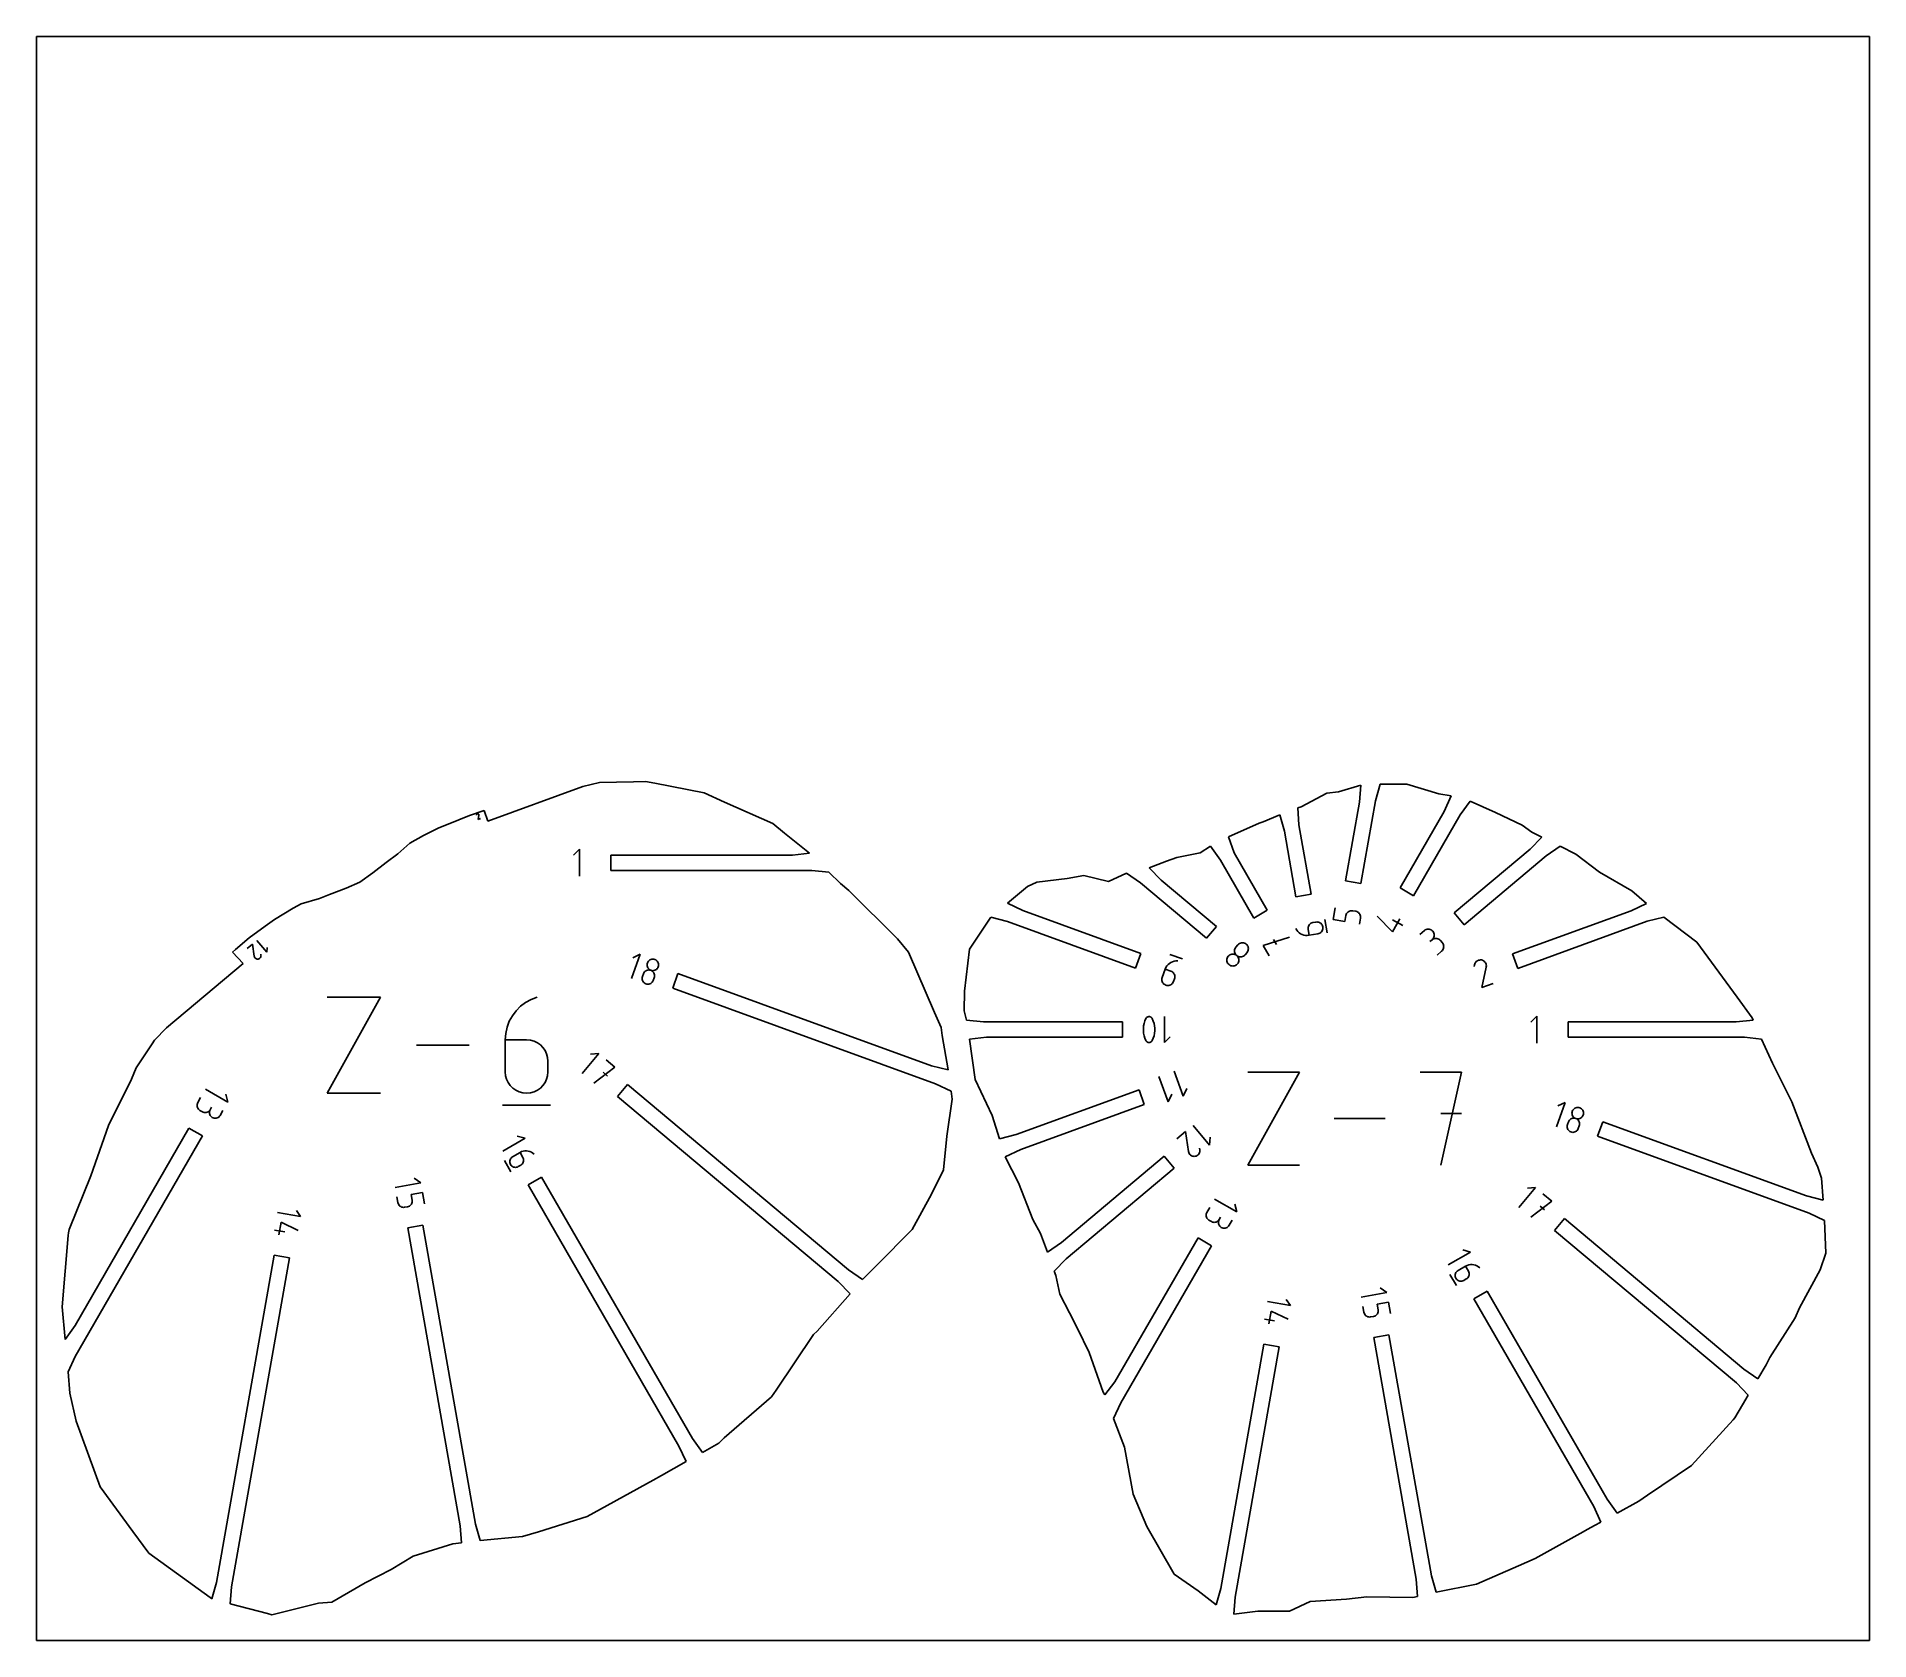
# Model space of a CAD drawing. Extents: x 0 to 480, y 0 to 420.
import ezdxf

# ---------------------------------------------------------------- set-up
doc = ezdxf.new("R2010")
doc.units = 0

msp = doc.modelspace()

# ---------------------------------------------------------------- linework, layer by layer
at = {"layer": 'annotation', "color": 1}
for p, q in [((115.23543, 216.198158), (115.223727, 216.10966)), ((115.25032, 216.252993), (115.23543, 216.198158)), ((115.273982, 216.302856), (115.25032, 216.252993)), ((115.305399, 216.347047), (115.273982, 216.302856)), ((115.343554, 216.384864), (115.305399, 216.347047)), ((115.387432, 216.415607), (115.343554, 216.384864)), ((115.436014, 216.438577), (115.387432, 216.415607)), ((115.488284, 216.453072), (115.436014, 216.438577)), ((115.543226, 216.458392), (115.488284, 216.453072)), ((115.599824, 216.453838), (115.543226, 216.458392)), ((115.654427, 216.438819), (115.599824, 216.453838)), ((115.599824, 216.453838), (115.599824, 216.453838)), ((115.625992, 215.001852), (115.851943, 216.078988)), ((115.704162, 216.415051), (115.654427, 216.438819)), ((115.748294, 216.383548), (115.704162, 216.415051)), ((115.786087, 216.345327), (115.748294, 216.383548)), ((115.816807, 216.301402), (115.786087, 216.345327)), ((115.839719, 216.25279), (115.816807, 216.301402)), ((115.854087, 216.200507), (115.839719, 216.25279)), ((115.851943, 216.078988), (115.852302, 216.080032)), ((115.851943, 216.078988), (115.851943, 216.078988)), ((115.852302, 216.080032), (115.852631, 216.081074)), ((115.852631, 216.081074), (115.852933, 216.082121)), ((115.852933, 216.082121), (115.853208, 216.083183)), ((115.853208, 216.083183), (115.85346, 216.084266)), ((115.85346, 216.084266), (115.853688, 216.08538)), ((115.853688, 216.08538), (115.853895, 216.086533)), ((115.853895, 216.086533), (115.854083, 216.087733)), ((115.854083, 216.087733), (115.854253, 216.088989)), ((115.859177, 216.145568), (115.854087, 216.200507)), ((115.854253, 216.088989), (115.859177, 216.145568)), ((115.854253, 216.088989), (115.854253, 216.088989)), ((116.21656, 215.216802), (115.625992, 215.001852)), ((142.152053, 207.171726), (140.586615, 205.605846)), ((142.152053, 200.130126), (142.152053, 207.171726)), ((333.188696, 187.237384), (333.07507, 186.995764)), ((333.341167, 187.455588), (333.188696, 187.237384)), ((333.528951, 187.645283), (333.341167, 187.455588)), ((333.748511, 187.801376), (333.528951, 187.645283)), ((333.996314, 187.918776), (333.748511, 187.801376)), ((334.268826, 187.992388), (333.996314, 187.918776)), ((335.035957, 188.127654), (334.268826, 187.992388)), ((334.268826, 187.992388), (334.268826, 187.992388)), ((335.317346, 188.151709), (335.035957, 188.127654)), ((335.590717, 188.126207), (335.317346, 188.151709)), ((335.850945, 188.054713), (335.590717, 188.126207)), ((336.0929, 187.940793), (335.850945, 188.054713)), ((336.311456, 187.788011), (336.0929, 187.940793)), ((336.501486, 187.599933), (336.311456, 187.788011)), ((336.657862, 187.380124), (336.501486, 187.599933)), ((336.775456, 187.132149), (336.657862, 187.380124)), ((338.021506, 185.279633), (337.410126, 188.746944)), ((339.529955, 188.802797), (340.073012, 191.882629)), ((342.618049, 188.258283), (339.529955, 188.802797)), ((342.889578, 189.798199), (342.618049, 188.258283)), ((342.963048, 190.07034), (342.889578, 189.798199)), ((343.08024, 190.318135), (342.963048, 190.07034)), ((343.236082, 190.537964), (343.08024, 190.318135)), ((343.425505, 190.726209), (343.236082, 190.537964)), ((343.643436, 190.879248), (343.425505, 190.726209)), ((343.884807, 190.993463), (343.643436, 190.879248)), ((344.144547, 191.065235), (343.884807, 190.993463)), ((344.417584, 191.090943), (344.144547, 191.065235)), ((344.698848, 191.066969), (344.417584, 191.090943)), ((345.465979, 190.931703), (344.698848, 191.066969)), ((344.698848, 191.066969), (344.698848, 191.066969)), ((345.738613, 190.857996), (345.465979, 190.931703)), ((345.986744, 190.740354), (345.738613, 190.857996)), ((346.206784, 190.583936), (345.986744, 190.740354)), ((346.395144, 190.3939), (346.206784, 190.583936)), ((346.548234, 190.175403), (346.395144, 190.3939)), ((346.464577, 187.580036), (346.736106, 189.119952)), ((346.662464, 189.933602), (346.548234, 190.175403)), ((346.734246, 189.673654), (346.662464, 189.933602)), ((346.75999, 189.400719), (346.734246, 189.673654)), ((346.736106, 189.119952), (346.75999, 189.400719)), ((346.736106, 189.119952), (346.736106, 189.119952)), ((355.076274, 185.588562), (351.11451, 189.67891)), ((357.031195, 188.974584), (355.076274, 185.588562)), ((357.800913, 187.1769), (355.092555, 188.740571)), ((57.697709, 183.297216), (60.305029, 180.189934)), ((315.034756, 182.509527), (314.809044, 182.35374)), ((315.279898, 182.621474), (315.034756, 182.509527)), ((315.538251, 182.6891), (315.279898, 182.621474)), ((315.803596, 182.711925), (315.538251, 182.6891)), ((316.069714, 182.689471), (315.803596, 182.711925)), ((316.330386, 182.621257), (316.069714, 182.689471)), ((316.579392, 182.506804), (316.330386, 182.621257)), ((316.810513, 182.345632), (316.579392, 182.506804)), ((328.107285, 184.161737), (321.226361, 181.996646)), ((323.941986, 183.564512), (324.724705, 182.208803)), ((329.77818, 186.410032), (329.77818, 186.410032)), ((329.77818, 186.410032), (330.021369, 185.99805)), ((330.021369, 185.99805), (330.31561, 185.632536)), ((330.31561, 185.632536), (330.654585, 185.316662)), ((330.654585, 185.316662), (331.031978, 185.053597)), ((331.031978, 185.053597), (331.441473, 184.846514)), ((331.441473, 184.846514), (331.876753, 184.698582)), ((331.876753, 184.698582), (332.331503, 184.612974)), ((332.331503, 184.612974), (332.799404, 184.59286)), ((332.799404, 184.59286), (333.274142, 184.641411)), ((333.003825, 186.735819), (332.978494, 186.462643)), ((332.978494, 186.462643), (333.002613, 186.181327)), ((333.002613, 186.181327), (333.274142, 184.641411)), ((333.07507, 186.995764), (333.003825, 186.735819)), ((333.274142, 184.641411), (335.579015, 185.047822)), ((335.579015, 185.047822), (335.851648, 185.12153)), ((335.579015, 185.047822), (335.579015, 185.047822)), ((335.851648, 185.12153), (336.09978, 185.239172)), ((336.09978, 185.239172), (336.31982, 185.395589)), ((336.31982, 185.395589), (336.50818, 185.585626)), ((336.50818, 185.585626), (336.661269, 185.804123)), ((336.661269, 185.804123), (336.7755, 186.045924)), ((336.849141, 186.859574), (336.775456, 187.132149)), ((336.7755, 186.045924), (336.847282, 186.305871)), ((336.847282, 186.305871), (336.873025, 186.578807)), ((336.873025, 186.578807), (336.849141, 186.859574)), ((336.849141, 186.859574), (336.849141, 186.859574)), ((363.45121, 185.880103), (362.253369, 184.874994)), ((363.682871, 186.041537), (363.45121, 185.880103)), ((363.932347, 186.15591), (363.682871, 186.041537)), ((364.193392, 186.22382), (363.932347, 186.15591)), ((364.459758, 186.245866), (364.193392, 186.22382)), ((364.725198, 186.222645), (364.459758, 186.245866)), ((364.983464, 186.154756), (364.725198, 186.222645)), ((365.461428, 183.484419), (364.861661, 182.981155)), ((364.861661, 182.981155), (365.461428, 183.484419)), ((365.228308, 186.042797), (364.983464, 186.154756)), ((365.453483, 185.887366), (365.228308, 186.042797)), ((365.652742, 185.689061), (365.453483, 185.887366)), ((365.461428, 183.484419), (365.660633, 183.684532)), ((365.693088, 183.645853), (365.461428, 183.484419)), ((365.461428, 183.484419), (365.461428, 183.484419)), ((365.814278, 185.457387), (365.652742, 185.689061)), ((365.652742, 185.689061), (365.652742, 185.689061)), ((365.660633, 183.684532), (365.816562, 183.91039)), ((365.942565, 183.760226), (365.693088, 183.645853)), ((365.928904, 185.207858), (365.814278, 185.457387)), ((365.816562, 183.91039), (365.928697, 184.155765)), ((365.928697, 184.155765), (365.996518, 184.414428)), ((365.99714, 184.946703), (365.928904, 185.207858)), ((366.20361, 183.828137), (365.942565, 183.760226)), ((365.996518, 184.414428), (366.019505, 184.68015)), ((366.019505, 184.68015), (365.99714, 184.946703)), ((366.469976, 183.850182), (366.20361, 183.828137)), ((366.735415, 183.826961), (366.469976, 183.850182)), ((366.993681, 183.759072), (366.735415, 183.826961)), ((367.238525, 183.647113), (366.993681, 183.759072)), ((367.4637, 183.491682), (367.238525, 183.647113)), ((367.662959, 183.293377), (367.4637, 183.491682)), ((368.166223, 182.693611), (367.662959, 183.293377)), ((367.662959, 183.293377), (367.662959, 183.293377)), ((368.326989, 182.462855), (368.166223, 182.693611)), ((368.440997, 182.214063), (368.326989, 182.462855)), ((55.152301, 181.161408), (56.53232, 182.319381)), ((56.53232, 182.319381), (56.979708, 179.196497)), ((56.979708, 179.196497), (56.979708, 179.196497)), ((56.979708, 179.196497), (56.979767, 179.193331)), ((56.979767, 179.193331), (56.979901, 179.190202)), ((56.979901, 179.190202), (56.980115, 179.187085)), ((56.980115, 179.187085), (56.980413, 179.183957)), ((56.980413, 179.183957), (56.980799, 179.180793)), ((56.980799, 179.180793), (56.981275, 179.177568)), ((56.981275, 179.177568), (56.981847, 179.17426)), ((56.981847, 179.17426), (56.982518, 179.170843)), ((56.982518, 179.170843), (56.983292, 179.167294)), ((56.983292, 179.167294), (56.983292, 179.167294)), ((56.983292, 179.167294), (57.025499, 179.010065)), ((57.025499, 179.010065), (57.09307, 178.867072)), ((57.09307, 178.867072), (57.18303, 178.740328)), ((57.18303, 178.740328), (57.292403, 178.63185)), ((57.292403, 178.63185), (57.418213, 178.543652)), ((57.418213, 178.543652), (57.557485, 178.477751)), ((57.557485, 178.477751), (57.707243, 178.436161)), ((57.707243, 178.436161), (57.864511, 178.420899)), ((57.864511, 178.420899), (58.026315, 178.433978)), ((58.026315, 178.433978), (58.18323, 178.477197)), ((58.026315, 178.433978), (58.026315, 178.433978)), ((58.18323, 178.477197), (58.326005, 178.545393)), ((58.326005, 178.545393), (58.45259, 178.635682)), ((58.45259, 178.635682), (58.560932, 178.745182)), ((58.560932, 178.745182), (58.648978, 178.871009)), ((58.648978, 178.871009), (58.714678, 179.01028)), ((58.757178, 179.479924), (58.701938, 179.729773)), ((58.714678, 179.01028), (58.755979, 179.160112)), ((58.755979, 179.160112), (58.77083, 179.317621)), ((58.77083, 179.317621), (58.757178, 179.479924)), ((60.305029, 180.189934), (60.416013, 181.460558)), ((155.786419, 173.332158), (158.098964, 179.685822)), ((158.098964, 179.685822), (156.172209, 178.787031)), ((160.080476, 177.646357), (159.965758, 177.402006)), ((160.232739, 177.860506), (160.080476, 177.646357)), ((160.417064, 178.041874), (160.232739, 177.860506)), ((160.627973, 178.187887), (160.417064, 178.041874)), ((160.859986, 178.295965), (160.627973, 178.187887)), ((161.107622, 178.363531), (160.859986, 178.295965)), ((161.365401, 178.38801), (161.107622, 178.363531)), ((161.627843, 178.366823), (161.365401, 178.38801)), ((161.889468, 178.297393), (161.627843, 178.366823)), ((162.134513, 178.18241), (161.889468, 178.297393)), ((161.889468, 178.297393), (161.889468, 178.297393)), ((162.349174, 178.029945), (162.134513, 178.18241)), ((162.53091, 177.845497), (162.349174, 178.029945)), ((162.677179, 177.63456), (162.53091, 177.845497)), ((162.78544, 177.402633), (162.677179, 177.63456)), ((300.082293, 178.444879), (296.773824, 179.649063)), ((297.481341, 177.741887), (297.065392, 177.547182)), ((297.923651, 177.876848), (297.481341, 177.741887)), ((298.386376, 177.948124), (297.923651, 177.876848)), ((298.863565, 177.95177), (298.386376, 177.948124)), ((298.863565, 177.95177), (298.863565, 177.95177)), ((311.7534, 178.418911), (311.731535, 178.152659)), ((311.731535, 178.152659), (311.754871, 177.887126)), ((311.820997, 178.679598), (311.7534, 178.418911)), ((311.754871, 177.887126), (311.82288, 177.628597)), ((311.934854, 178.928436), (311.820997, 178.679598)), ((311.82288, 177.628597), (311.935033, 177.383357)), ((312.095501, 179.15914), (311.934854, 178.928436)), ((312.29566, 179.358405), (312.095501, 179.15914)), ((312.095501, 179.15914), (312.095501, 179.15914)), ((312.521633, 179.514504), (312.29566, 179.358405)), ((312.767152, 179.626901), (312.521633, 179.514504)), ((313.025953, 179.69506), (312.767152, 179.626901)), ((313.291769, 179.718447), (313.025953, 179.69506)), ((313.558335, 179.696526), (313.291769, 179.718447)), ((313.819385, 179.628763), (313.558335, 179.696526)), ((313.764248, 180.815346), (313.742073, 180.548725)), ((313.742073, 180.548725), (313.765219, 180.282965)), ((313.832302, 181.076578), (313.764248, 180.815346)), ((313.765219, 180.282965), (313.833129, 180.024319)), ((314.068652, 179.514621), (313.819385, 179.628763)), ((313.946791, 181.326169), (313.832302, 181.076578)), ((313.833129, 180.024319), (313.945246, 179.779035)), ((313.945246, 179.779035), (314.101012, 179.553367)), ((314.108273, 181.557869), (313.946791, 181.326169)), ((314.299871, 179.353565), (314.068652, 179.514621)), ((314.101012, 179.553367), (314.299871, 179.353565)), ((314.608982, 182.154591), (314.108273, 181.557869)), ((314.108273, 181.557869), (314.108273, 181.557869)), ((314.299871, 179.353565), (314.299871, 179.353565)), ((314.299871, 179.353565), (314.531178, 179.192434)), ((314.49863, 179.153826), (314.299871, 179.353565)), ((314.299871, 179.353565), (314.299871, 179.353565)), ((314.654323, 178.928166), (314.49863, 179.153826)), ((314.531178, 179.192434), (314.78049, 179.078249)), ((314.809044, 182.35374), (314.608982, 182.154591)), ((314.652665, 177.380643), (314.767152, 177.630289)), ((314.766388, 178.68285), (314.654323, 178.928166)), ((314.834264, 178.42414), (314.766388, 178.68285)), ((314.767152, 177.630289), (314.835208, 177.891596)), ((314.78049, 179.078249), (315.041546, 179.010465)), ((314.857391, 178.158301), (314.834264, 178.42414)), ((314.835208, 177.891596), (314.857391, 178.158301)), ((315.041546, 179.010465), (315.308086, 178.988536)), ((315.308086, 178.988536), (315.573851, 179.011918)), ((315.573851, 179.011918), (315.83258, 179.080066)), ((315.83258, 179.080066), (316.078014, 179.192434)), ((316.078014, 179.192434), (316.303893, 179.348478)), ((316.303893, 179.348478), (316.503957, 179.547651)), ((316.503957, 179.547651), (317.004666, 180.144373)), ((317.00937, 182.146009), (316.810513, 182.345632)), ((316.810513, 182.345632), (316.810513, 182.345632)), ((317.004666, 180.144373), (317.166049, 180.375978)), ((317.004666, 180.144373), (317.004666, 180.144373)), ((317.165324, 181.920661), (317.00937, 182.146009)), ((317.277767, 181.675794), (317.165324, 181.920661)), ((317.166049, 180.375978), (317.280276, 180.625312)), ((317.346091, 181.417618), (317.277767, 181.675794)), ((317.280276, 180.625312), (317.347953, 180.886169)), ((317.369689, 181.152341), (317.346091, 181.417618)), ((317.347953, 180.886169), (317.369689, 181.152341)), ((321.226361, 181.996646), (322.79202, 179.284845)), ((366.774229, 179.487243), (367.97207, 180.492351)), ((367.97207, 180.492351), (368.171289, 180.692449)), ((367.97207, 180.492351), (367.97207, 180.492351)), ((368.171289, 180.692449), (368.327269, 180.918246)), ((368.327269, 180.918246), (368.439508, 181.163497)), ((368.439508, 181.163497), (368.507503, 181.421952)), ((368.50875, 181.953483), (368.440997, 182.214063)), ((368.507503, 181.421952), (368.530751, 181.687363)), ((368.530751, 181.687363), (368.50875, 181.953483)), ((376.943665, 177.649257), (376.78733, 177.42936)), ((377.133531, 177.837439), (376.943665, 177.649257)), ((377.351869, 177.990422), (377.133531, 177.837439)), ((377.593619, 178.104721), (377.351869, 177.990422)), ((377.853724, 178.176851), (377.593619, 178.104721)), ((378.127122, 178.203326), (377.853724, 178.176851)), ((378.408757, 178.180661), (378.127122, 178.203326)), ((378.68047, 178.105929), (378.408757, 178.180661)), ((378.408757, 178.180661), (378.408757, 178.180661)), ((378.927959, 177.987655), (378.68047, 178.105929)), ((379.147564, 177.830893), (378.927959, 177.987655)), ((379.335628, 177.640698), (379.147564, 177.830893)), ((379.488494, 177.422124), (379.335628, 177.640698)), ((158.61202, 173.611764), (158.590837, 173.349275)), ((158.590837, 173.349275), (158.61544, 173.091677)), ((158.681575, 173.873742), (158.61202, 173.611764)), ((158.61544, 173.091677), (158.683241, 172.844371)), ((158.937396, 174.576606), (158.681575, 173.873742)), ((158.681575, 173.873742), (158.681575, 173.873742)), ((158.683241, 172.844371), (158.791654, 172.61276)), ((159.052503, 174.822024), (158.937396, 174.576606)), ((159.205068, 175.037004), (159.052503, 174.822024)), ((159.389621, 175.218998), (159.205068, 175.037004)), ((159.600693, 175.365457), (159.389621, 175.218998)), ((159.832815, 175.473835), (159.600693, 175.365457)), ((160.080517, 175.541584), (159.832815, 175.473835)), ((159.896153, 177.139892), (159.874837, 176.877036)), ((159.874837, 176.877036), (159.899247, 176.618908)), ((159.965758, 177.402006), (159.896153, 177.139892)), ((159.899247, 176.618908), (159.96682, 176.370973)), ((159.965758, 177.402006), (159.965758, 177.402006)), ((159.96682, 176.370973), (160.074992, 176.138701)), ((160.074992, 176.138701), (160.2212, 175.927558)), ((160.33833, 175.566156), (160.080517, 175.541584)), ((160.2212, 175.927558), (160.402882, 175.743011)), ((160.600784, 175.545003), (160.33833, 175.566156)), ((160.402882, 175.743011), (160.617473, 175.590529)), ((160.862412, 175.475578), (160.600784, 175.545003)), ((160.617473, 175.590529), (160.862412, 175.475578)), ((161.10746, 175.360603), (160.862412, 175.475578)), ((160.862412, 175.475578), (160.862412, 175.475578)), ((160.862412, 175.475578), (160.862412, 175.475578)), ((160.862412, 175.475578), (161.123934, 175.406192)), ((161.32212, 175.208137), (161.10746, 175.360603)), ((161.123934, 175.406192), (161.386334, 175.385064)), ((161.503838, 175.023638), (161.32212, 175.208137)), ((161.386334, 175.385064), (161.644135, 175.409652)), ((161.388275, 172.60129), (161.503389, 172.846685)), ((161.503389, 172.846685), (161.75921, 173.549549)), ((161.650056, 174.812562), (161.503838, 175.023638)), ((161.644135, 175.409652), (161.891857, 175.477416)), ((161.758219, 174.580368), (161.650056, 174.812562)), ((161.825772, 174.332512), (161.758219, 174.580368)), ((161.75921, 173.549549), (161.828823, 173.811645)), ((161.75921, 173.549549), (161.75921, 173.549549)), ((161.850159, 174.074452), (161.825772, 174.332512)), ((161.828823, 173.811645), (161.850159, 174.074452)), ((161.891857, 175.477416), (162.124024, 175.585815)), ((162.124024, 175.585815), (162.335156, 175.732309)), ((162.335156, 175.732309), (162.519777, 175.914357)), ((162.519777, 175.914357), (162.672409, 176.129417)), ((162.672409, 176.129417), (162.787572, 176.37495)), ((162.853151, 177.155212), (162.78544, 177.402633)), ((162.787572, 176.37495), (162.856758, 176.635873)), ((162.787572, 176.37495), (162.787572, 176.37495)), ((162.877771, 176.897793), (162.853151, 177.155212)), ((162.856758, 176.635873), (162.877771, 176.897793)), ((294.713523, 173.335763), (294.691153, 173.062078)), ((294.691153, 173.062078), (294.716352, 172.793334)), ((294.78608, 173.608714), (294.713523, 173.335763)), ((295.589272, 175.815467), (294.78608, 173.608714)), ((294.78608, 173.608714), (294.78608, 173.608714)), ((295.784185, 176.249761), (295.589272, 175.815467)), ((297.058643, 175.280659), (295.589272, 175.815467)), ((296.035201, 176.644022), (295.784185, 176.249761)), ((296.336374, 176.994307), (296.035201, 176.644022)), ((296.681753, 177.296674), (296.336374, 176.994307)), ((297.065392, 177.547182), (296.681753, 177.296674)), ((297.313736, 175.16096), (297.058643, 175.280659)), ((297.537233, 175.002198), (297.313736, 175.16096)), ((297.726463, 174.810059), (297.537233, 175.002198)), ((297.724821, 172.539099), (297.992602, 173.274822)), ((297.878754, 174.590232), (297.726463, 174.810059)), ((297.991433, 174.348404), (297.878754, 174.590232)), ((298.06183, 174.090262), (297.991433, 174.348404)), ((297.992602, 173.274822), (298.065086, 173.547783)), ((297.992602, 173.274822), (297.992602, 173.274822)), ((298.087271, 173.821492), (298.06183, 174.090262)), ((298.065086, 173.547783), (298.087271, 173.821492)), ((311.935033, 177.383357), (312.090801, 177.15769)), ((312.090801, 177.15769), (312.289653, 176.957881)), ((312.289653, 176.957881), (312.289653, 176.957881)), ((312.289653, 176.957881), (312.520957, 176.796746)), ((312.520957, 176.796746), (312.770245, 176.682532)), ((312.770245, 176.682532), (313.031234, 176.614668)), ((313.031234, 176.614668), (313.297645, 176.592585)), ((313.297645, 176.592585), (313.563196, 176.615713)), ((313.563196, 176.615713), (313.821606, 176.68348)), ((313.821606, 176.68348), (314.066595, 176.795318)), ((314.066595, 176.795318), (314.291881, 176.950656)), ((314.291881, 176.950656), (314.491185, 177.148923)), ((314.491185, 177.148923), (314.652665, 177.380643)), ((314.491185, 177.148923), (314.491185, 177.148923)), ((376.59549, 176.908367), (376.537255, 176.467993)), ((376.669585, 177.181235), (376.59549, 176.908367)), ((376.78733, 177.42936), (376.669585, 177.181235)), ((378.538972, 170.955409), (379.663335, 176.315363)), ((379.602505, 177.180225), (379.488494, 177.422124)), ((379.674002, 176.920057), (379.602505, 177.180225)), ((379.663335, 176.315363), (379.665119, 176.320562)), ((379.663335, 176.315363), (379.663335, 176.315363)), ((379.665119, 176.320562), (379.666757, 176.325746)), ((379.666757, 176.325746), (379.668258, 176.330957)), ((379.668258, 176.330957), (379.66963, 176.336238)), ((379.66963, 176.336238), (379.67088, 176.341628)), ((379.67088, 176.341628), (379.672017, 176.347171)), ((379.672017, 176.347171), (379.673048, 176.352908)), ((379.673048, 176.352908), (379.673982, 176.35888)), ((379.673982, 176.35888), (379.674827, 176.365129)), ((379.699328, 176.646674), (379.674002, 176.920057)), ((379.674827, 176.365129), (379.699328, 176.646674)), ((379.674827, 176.365129), (379.674827, 176.365129)), ((76.105718, 143.28896), (90.083315, 168.462527)), ((90.083315, 168.462527), (76.105718, 168.462527)), ((131.124942, 168.462527), (129.523522, 167.862091)), ((131.124942, 168.462527), (131.124942, 168.462527)), ((158.791654, 172.61276), (158.938091, 172.402245)), ((158.938091, 172.402245), (159.119966, 172.218228)), ((159.119966, 172.218228), (159.334691, 172.066112)), ((159.334691, 172.066112), (159.579679, 171.951299)), ((159.579679, 171.951299), (159.579679, 171.951299)), ((159.579679, 171.951299), (159.841151, 171.881776)), ((159.841151, 171.881776), (160.103418, 171.860281)), ((160.103418, 171.860281), (160.361026, 171.884339)), ((160.361026, 171.884339), (160.608519, 171.951475)), ((160.608519, 171.951475), (160.840445, 172.059213)), ((160.840445, 172.059213), (161.051349, 172.205078)), ((161.051349, 172.205078), (161.235777, 172.386596)), ((161.235777, 172.386596), (161.388275, 172.60129)), ((294.716352, 172.793334), (294.786503, 172.535207)), ((294.786503, 172.535207), (294.898986, 172.293372)), ((294.898986, 172.293372), (295.051185, 172.073504)), ((295.051185, 172.073504), (295.24048, 171.88128)), ((295.24048, 171.88128), (295.464254, 171.722373)), ((295.464254, 171.722373), (295.719888, 171.602461)), ((295.719888, 171.602461), (295.719888, 171.602461)), ((295.719888, 171.602461), (295.992247, 171.5302)), ((295.992247, 171.5302), (296.26552, 171.508196)), ((296.26552, 171.508196), (296.534003, 171.533803)), ((296.534003, 171.533803), (296.79199, 171.604375)), ((296.79199, 171.604375), (297.033777, 171.717266)), ((297.033777, 171.717266), (297.253659, 171.86983)), ((297.253659, 171.86983), (297.44593, 172.059421)), ((297.44593, 172.059421), (297.604885, 172.283393)), ((297.604885, 172.283393), (297.724821, 172.539099)), ((381.477713, 172.025023), (378.538972, 170.955409)), ((124.587762, 163.577239), (123.796729, 162.136597)), ((125.571044, 164.890379), (124.587762, 163.577239)), ((126.731487, 166.055748), (125.571044, 164.890379)), ((128.054008, 167.053074), (126.731487, 166.055748)), ((129.523522, 167.862091), (128.054008, 167.053074)), ((290.970592, 163.261675), (290.829514, 163.184378)), ((291.122242, 163.314126), (290.970592, 163.261675)), ((291.280816, 163.340539), (291.122242, 163.314126)), ((291.442662, 163.339721), (291.280816, 163.340539)), ((291.604131, 163.310481), (291.442662, 163.339721)), ((291.761572, 163.251625), (291.604131, 163.310481)), ((291.761572, 163.251625), (291.761572, 163.251625)), ((291.824466, 163.218063), (291.761572, 163.251625)), ((291.884182, 163.180367), (291.824466, 163.218063)), ((295.389798, 163.340979), (295.389798, 156.566784)), ((392.907997, 163.474682), (391.342559, 161.908802)), ((392.907997, 156.433082), (392.907997, 163.474682)), ((122.851745, 158.953882), (122.727965, 157.252349)), ((123.213028, 160.588721), (122.851745, 158.953882)), ((123.796729, 162.136597), (123.213028, 160.588721)), ((289.919123, 160.934967), (289.853889, 160.286182)), ((289.853889, 160.286182), (289.853889, 159.634751)), ((289.853889, 159.634751), (289.919123, 158.985684)), ((290.04959, 161.576094), (289.919123, 160.934967)), ((289.919123, 158.985684), (290.04959, 158.34399)), ((290.245291, 162.204553), (290.04959, 161.576094)), ((290.506226, 162.815334), (290.245291, 162.204553)), ((290.593681, 162.960015), (290.506226, 162.815334)), ((290.506226, 162.815334), (290.506226, 162.815334)), ((290.702661, 163.083427), (290.593681, 162.960015)), ((290.829514, 163.184378), (290.702661, 163.083427)), ((291.940563, 163.138717), (291.884182, 163.180367)), ((291.99345, 163.093291), (291.940563, 163.138717)), ((292.042688, 163.044267), (291.99345, 163.093291)), ((292.088117, 162.991824), (292.042688, 163.044267)), ((292.129582, 162.936139), (292.088117, 162.991824)), ((292.166924, 162.877391), (292.129582, 162.936139)), ((292.199987, 162.815759), (292.166924, 162.877391)), ((292.459663, 162.203719), (292.199987, 162.815759)), ((292.199987, 162.815759), (292.199987, 162.815759)), ((292.654419, 161.574316), (292.459663, 162.203719)), ((292.784257, 160.932559), (292.654419, 161.574316)), ((292.654419, 158.342212), (292.784257, 158.983276)), ((292.849176, 160.28346), (292.784257, 160.932559)), ((292.784257, 158.983276), (292.849176, 159.632029)), ((292.849176, 159.632029), (292.849176, 160.28346)), ((113.290246, 155.875744), (99.52577, 155.875744)), ((122.727965, 157.252349), (122.727965, 148.885366)), ((128.318057, 157.252349), (122.727965, 157.252349)), ((129.323448, 157.162626), (128.318057, 157.252349)), ((130.269486, 156.903862), (129.323448, 157.162626)), ((131.140437, 156.491661), (130.269486, 156.903862)), ((131.920565, 155.941628), (131.140437, 156.491661)), ((132.594135, 155.269367), (131.920565, 155.941628)), ((133.145414, 154.490485), (132.594135, 155.269367)), ((133.558665, 153.620584), (133.145414, 154.490485)), ((133.818155, 152.675271), (133.558665, 153.620584)), ((142.857676, 148.485622), (147.201485, 153.662371)), ((147.201485, 153.662371), (145.08467, 153.476873)), ((290.04959, 158.34399), (290.245291, 157.714681)), ((290.245291, 157.714681), (290.506226, 157.102767)), ((290.506226, 157.102767), (290.506226, 157.102767)), ((290.506226, 157.102767), (290.539409, 157.041012)), ((290.539409, 157.041012), (290.577029, 156.98197)), ((290.577029, 156.98197), (290.618803, 156.925931)), ((290.618803, 156.925931), (290.664448, 156.873186)), ((290.664448, 156.873186), (290.71368, 156.824026)), ((290.71368, 156.824026), (290.766216, 156.778739)), ((290.766216, 156.778739), (290.821773, 156.737616)), ((290.821773, 156.737616), (290.880068, 156.700948)), ((290.880068, 156.700948), (290.940817, 156.669025)), ((290.940817, 156.669025), (290.940817, 156.669025)), ((290.940817, 156.669025), (291.099508, 156.608894)), ((291.099508, 156.608894), (291.261923, 156.578654)), ((291.261923, 156.578654), (291.424453, 156.577106)), ((291.424453, 156.577106), (291.583489, 156.603051)), ((291.583489, 156.603051), (291.735425, 156.655289)), ((291.735425, 156.655289), (291.876651, 156.732622)), ((291.876651, 156.732622), (292.003559, 156.833849)), ((292.003559, 156.833849), (292.11254, 156.957772)), ((292.11254, 156.957772), (292.199987, 157.103192)), ((292.199987, 157.103192), (292.459663, 157.713847)), ((292.199987, 157.103192), (292.199987, 157.103192)), ((292.459663, 157.713847), (292.654419, 158.342212)), ((295.389798, 156.566784), (296.895788, 158.0732)), ((122.727965, 148.885366), (122.727965, 148.885366)), ((122.727965, 148.885366), (122.818218, 147.879759)), ((133.908148, 151.670151), (133.818155, 152.675271)), ((133.818155, 147.879759), (133.908148, 148.885366)), ((133.908148, 148.885366), (133.908148, 151.670151)), ((133.908148, 151.670151), (133.908148, 151.670151)), ((145.949815, 145.89101), (151.444481, 150.102075)), ((151.444481, 150.102075), (149.142441, 152.033716)), ((297.889161, 149.094853), (300.29753, 142.477914)), ((317.194253, 124.451506), (330.729231, 148.827919)), ((330.729231, 148.827919), (317.194253, 148.827919)), ((373.179287, 148.827919), (362.339381, 148.827919)), ((367.760099, 124.451506), (373.179287, 148.827919)), ((44.223707, 144.339588), (50.079276, 140.958874)), ((122.818218, 147.879759), (123.078358, 146.93314)), ((123.078358, 146.93314), (123.492454, 146.061349)), ((123.492454, 146.061349), (124.044577, 145.280225)), ((124.044577, 145.280225), (124.718797, 144.605606)), ((124.718797, 144.605606), (125.499185, 144.053332)), ((125.499185, 144.053332), (126.36981, 143.63924)), ((130.269486, 143.63924), (131.140437, 144.053332)), ((131.140437, 144.053332), (131.920565, 144.605606)), ((131.920565, 144.605606), (132.594135, 145.280225)), ((132.594135, 145.280225), (133.145414, 146.061349)), ((133.145414, 146.061349), (133.558665, 146.93314)), ((133.558665, 146.93314), (133.818155, 147.879759)), ((149.510116, 147.796788), (148.359258, 148.762473)), ((293.936778, 147.656304), (296.345147, 141.039364)), ((300.29753, 142.477914), (301.232998, 144.48477)), ((42.024873, 140.34259), (42.004143, 140.084439)), ((42.004143, 140.084439), (42.02767, 139.828904)), ((42.09146, 140.597554), (42.024873, 140.34259)), ((42.02767, 139.828904), (42.093857, 139.581787)), ((42.205501, 140.843528), (42.09146, 140.597554)), ((42.093857, 139.581787), (42.201106, 139.348891)), ((42.201106, 139.348891), (42.347817, 139.13602)), ((42.956229, 142.143828), (42.205501, 140.843528)), ((42.205501, 140.843528), (42.205501, 140.843528)), ((45.453495, 138.968298), (45.829389, 139.619366)), ((45.829389, 139.619366), (45.453495, 138.968298)), ((50.079276, 140.958874), (49.528717, 143.01243)), ((90.083315, 143.28896), (76.105718, 143.28896)), ((122.027822, 140.142265), (134.614606, 140.142265)), ((126.36981, 143.63924), (127.314744, 143.37917)), ((127.314744, 143.37917), (128.318057, 143.28896)), ((128.318057, 143.28896), (129.323448, 143.37917)), ((128.318057, 143.28896), (128.318057, 143.28896)), ((129.323448, 143.37917), (130.269486, 143.63924)), ((296.345147, 141.039364), (297.280615, 143.046221)), ((398.028094, 134.514396), (400.340638, 140.86806)), ((400.340638, 140.86806), (398.413884, 139.969269)), ((402.658739, 139.224112), (402.474413, 139.042743)), ((402.869648, 139.370124), (402.658739, 139.224112)), ((403.10166, 139.478202), (402.869648, 139.370124)), ((403.349296, 139.545769), (403.10166, 139.478202)), ((403.607075, 139.570247), (403.349296, 139.545769)), ((403.869517, 139.54906), (403.607075, 139.570247)), ((404.131143, 139.47963), (403.869517, 139.54906)), ((404.376188, 139.364647), (404.131143, 139.47963)), ((404.131143, 139.47963), (404.131143, 139.47963)), ((404.590849, 139.212183), (404.376188, 139.364647)), ((404.772585, 139.027734), (404.590849, 139.212183)), ((42.347817, 139.13602), (42.532393, 138.948976)), ((42.532393, 138.948976), (42.753236, 138.793561)), ((42.753236, 138.793561), (43.404304, 138.417667)), ((43.404304, 138.417667), (43.404304, 138.417667)), ((43.404304, 138.417667), (43.649221, 138.304175)), ((43.649221, 138.304175), (43.903443, 138.237879)), ((43.903443, 138.237879), (44.161136, 138.217267)), ((44.161136, 138.217267), (44.416466, 138.240828)), ((44.416466, 138.240828), (44.663599, 138.30705)), ((44.663599, 138.30705), (44.896702, 138.414419)), ((44.896702, 138.414419), (45.109941, 138.561425)), ((45.109941, 138.561425), (45.297484, 138.746556)), ((45.272949, 138.467313), (45.252354, 138.209084)), ((45.252354, 138.209084), (45.276107, 137.953418)), ((45.339471, 138.722314), (45.272949, 138.467313)), ((45.276107, 137.953418), (45.342632, 137.706106)), ((45.297484, 138.746556), (45.453495, 138.968298)), ((45.453495, 138.968298), (45.339471, 138.722314)), ((45.342632, 137.706106), (45.450351, 137.472939)), ((45.450351, 137.472939), (45.597687, 137.259707)), ((45.453495, 138.968298), (45.453495, 138.968298)), ((45.597687, 137.259707), (45.783063, 137.072201)), ((45.783063, 137.072201), (46.004902, 136.916211)), ((46.004902, 136.916211), (46.004902, 136.916211)), ((46.004902, 136.916211), (46.24982, 136.802719)), ((46.24982, 136.802719), (46.504041, 136.736423)), ((46.504041, 136.736423), (46.761734, 136.715811)), ((46.761734, 136.715811), (47.017064, 136.739372)), ((47.017064, 136.739372), (47.264197, 136.805594)), ((47.264197, 136.805594), (47.4973, 136.912963)), ((47.4973, 136.912963), (47.71054, 137.059969)), ((47.71054, 137.059969), (47.898082, 137.2451)), ((47.898082, 137.2451), (48.054093, 137.466842)), ((48.054093, 137.466842), (48.804821, 138.767141)), ((302.863886, 134.868457), (307.209419, 129.689653)), ((353.201284, 136.639712), (339.872678, 136.639712)), ((373.179287, 137.972726), (367.760099, 137.972726)), ((400.853694, 134.794002), (400.832512, 134.531513)), ((400.832512, 134.531513), (400.857115, 134.273914)), ((400.923249, 135.05598), (400.853694, 134.794002)), ((401.179071, 135.758843), (400.923249, 135.05598)), ((400.923249, 135.05598), (400.923249, 135.05598)), ((401.294178, 136.004262), (401.179071, 135.758843)), ((401.446743, 136.219242), (401.294178, 136.004262)), ((401.631296, 136.401235), (401.446743, 136.219242)), ((401.842368, 136.547695), (401.631296, 136.401235)), ((402.074489, 136.656073), (401.842368, 136.547695)), ((402.322191, 136.723822), (402.074489, 136.656073)), ((402.137828, 138.322129), (402.116512, 138.059274)), ((402.116512, 138.059274), (402.140922, 137.801146)), ((402.207432, 138.584244), (402.137828, 138.322129)), ((402.140922, 137.801146), (402.208494, 137.553211)), ((402.322151, 138.828595), (402.207432, 138.584244)), ((402.207432, 138.584244), (402.207432, 138.584244)), ((402.208494, 137.553211), (402.316666, 137.320939)), ((402.316666, 137.320939), (402.462875, 137.109795)), ((402.474413, 139.042743), (402.322151, 138.828595)), ((402.580004, 136.748394), (402.322191, 136.723822)), ((402.462875, 137.109795), (402.644556, 136.925249)), ((402.842459, 136.727241), (402.580004, 136.748394)), ((402.644556, 136.925249), (402.859148, 136.772766)), ((403.104086, 136.657816), (402.842459, 136.727241)), ((402.859148, 136.772766), (403.104086, 136.657816)), ((403.349134, 136.542841), (403.104086, 136.657816)), ((403.104086, 136.657816), (403.104086, 136.657816)), ((403.104086, 136.657816), (403.104086, 136.657816)), ((403.104086, 136.657816), (403.365609, 136.58843)), ((403.563795, 136.390375), (403.349134, 136.542841)), ((403.365609, 136.58843), (403.628009, 136.567301)), ((403.745512, 136.205876), (403.563795, 136.390375)), ((403.628009, 136.567301), (403.885809, 136.591889)), ((403.745064, 134.028923), (404.000885, 134.731787)), ((403.89173, 135.9948), (403.745512, 136.205876)), ((403.885809, 136.591889), (404.133532, 136.659654)), ((403.999894, 135.762605), (403.89173, 135.9948)), ((404.067447, 135.514749), (403.999894, 135.762605)), ((404.000885, 134.731787), (404.070498, 134.993883)), ((404.000885, 134.731787), (404.000885, 134.731787)), ((404.091833, 135.256689), (404.067447, 135.514749)), ((404.070498, 134.993883), (404.091833, 135.256689)), ((404.133532, 136.659654), (404.365698, 136.768053)), ((404.365698, 136.768053), (404.576831, 136.914547)), ((404.576831, 136.914547), (404.761452, 137.096595)), ((404.761452, 137.096595), (404.914083, 137.311655)), ((404.918854, 138.816798), (404.772585, 139.027734)), ((404.914083, 137.311655), (405.029247, 137.557187)), ((405.027114, 138.584871), (404.918854, 138.816798)), ((405.094825, 138.337449), (405.027114, 138.584871)), ((405.029247, 137.557187), (405.098433, 137.818111)), ((405.029247, 137.557187), (405.029247, 137.557187)), ((405.119445, 138.08003), (405.094825, 138.337449)), ((405.098433, 137.818111), (405.119445, 138.08003)), ((122.083364, 128.105383), (127.938933, 131.486097)), ((127.938933, 131.486097), (125.885221, 132.036077)), ((298.62154, 131.308778), (300.921571, 133.238733)), ((300.921571, 133.238733), (301.667218, 128.033925)), ((307.209419, 129.689653), (307.394393, 131.80736)), ((400.857115, 134.273914), (400.924916, 134.026609)), ((400.924916, 134.026609), (401.033329, 133.794997)), ((401.033329, 133.794997), (401.179766, 133.584483)), ((401.179766, 133.584483), (401.36164, 133.400466)), ((401.36164, 133.400466), (401.576365, 133.24835)), ((401.576365, 133.24835), (401.821353, 133.133536)), ((401.821353, 133.133536), (401.821353, 133.133536)), ((401.821353, 133.133536), (402.082826, 133.064014)), ((402.082826, 133.064014), (402.345093, 133.042519)), ((402.345093, 133.042519), (402.6027, 133.066577)), ((402.6027, 133.066577), (402.850194, 133.133712)), ((402.850194, 133.133712), (403.08212, 133.241451)), ((403.08212, 133.241451), (403.293024, 133.387316)), ((403.293024, 133.387316), (403.477452, 133.568833)), ((403.477452, 133.568833), (403.62995, 133.783527)), ((403.62995, 133.783527), (403.745064, 134.028923)), ((122.525053, 125.649997), (124.21541, 122.722213)), ((123.924649, 125.623465), (123.900989, 125.367773)), ((123.900989, 125.367773), (123.921589, 125.109647)), ((123.921589, 125.109647), (123.987996, 124.854922)), ((123.991025, 125.870893), (123.924649, 125.623465)), ((123.987996, 124.854922), (124.101754, 124.609429)), ((124.098573, 126.104223), (123.991025, 125.870893)), ((124.245747, 126.317623), (124.098573, 126.104223)), ((124.431002, 126.505261), (124.245747, 126.317623)), ((124.652793, 126.661304), (124.431002, 126.505261)), ((126.599019, 127.784958), (124.652793, 126.661304)), ((124.652793, 126.661304), (124.652793, 126.661304)), ((127.011432, 127.984675), (126.599019, 127.784958)), ((127.349747, 126.484659), (126.599019, 127.784958)), ((127.440228, 128.120191), (127.011432, 127.984675)), ((127.208764, 124.77792), (127.355612, 124.99087)), ((127.463897, 126.238747), (127.349747, 126.484659)), ((127.355612, 124.99087), (127.462751, 125.223702)), ((127.878664, 128.192291), (127.440228, 128.120191)), ((127.462751, 125.223702), (127.528666, 125.470662)), ((127.530756, 125.98394), (127.463897, 126.238747)), ((127.528666, 125.470662), (127.55184, 125.725994)), ((127.55184, 125.725994), (127.530756, 125.98394)), ((128.320002, 128.201763), (127.878664, 128.192291)), ((128.7575, 128.149394), (128.320002, 128.201763)), ((129.184417, 128.03597), (128.7575, 128.149394)), ((129.594012, 127.862279), (129.184417, 128.03597)), ((129.979546, 127.629106), (129.594012, 127.862279)), ((130.334277, 127.337239), (129.979546, 127.629106)), ((130.334277, 127.337239), (130.334277, 127.337239)), ((301.667218, 128.033925), (301.667218, 128.033925)), ((301.667218, 128.033925), (301.667315, 128.028649)), ((301.667315, 128.028649), (301.667539, 128.023434)), ((301.667539, 128.023434), (301.667897, 128.01824)), ((301.667897, 128.01824), (301.668393, 128.013025)), ((301.668393, 128.013025), (301.669036, 128.007751)), ((301.669036, 128.007751), (301.66983, 128.002377)), ((301.66983, 128.002377), (301.670783, 127.996863)), ((301.670783, 127.996863), (301.671902, 127.991169)), ((301.671902, 127.991169), (301.673191, 127.985254)), ((301.673191, 127.985254), (301.673191, 127.985254)), ((301.673191, 127.985254), (301.743536, 127.723206)), ((301.743536, 127.723206), (301.856154, 127.484883)), ((301.856154, 127.484883), (302.006087, 127.273644)), ((302.006087, 127.273644), (302.188375, 127.092846)), ((302.188375, 127.092846), (302.398059, 126.945851)), ((302.398059, 126.945851), (302.630179, 126.836015)), ((302.630179, 126.836015), (302.879775, 126.766699)), ((302.879775, 126.766699), (303.14189, 126.741262)), ((303.14189, 126.741262), (303.411562, 126.763061)), ((303.411562, 126.763061), (303.673087, 126.835092)), ((303.411562, 126.763061), (303.411562, 126.763061)), ((303.673087, 126.835092), (303.911047, 126.948752)), ((303.911047, 126.948752), (304.122021, 127.099234)), ((304.122021, 127.099234), (304.30259, 127.281734)), ((304.30259, 127.281734), (304.449335, 127.491446)), ((304.449335, 127.491446), (304.558834, 127.723564)), ((304.629667, 128.506303), (304.537602, 128.922719)), ((304.558834, 127.723564), (304.627669, 127.973283)), ((304.627669, 127.973283), (304.65242, 128.235798)), ((304.65242, 128.235798), (304.629667, 128.506303)), ((100.592169, 119.781371), (98.850416, 121.000593)), ((124.101754, 124.609429), (124.101754, 124.609429)), ((124.101754, 124.609429), (124.257757, 124.387682)), ((124.257757, 124.387682), (124.445301, 124.202552)), ((124.445301, 124.202552), (124.658587, 124.055573)), ((124.658587, 124.055573), (124.891819, 123.948278)), ((124.891819, 123.948278), (125.139198, 123.882199)), ((125.139198, 123.882199), (125.394929, 123.858869)), ((125.394929, 123.858869), (125.653212, 123.879822)), ((125.653212, 123.879822), (125.908252, 123.94659)), ((125.908252, 123.94659), (126.15425, 124.060706)), ((126.15425, 124.060706), (126.802012, 124.434692)), ((126.802012, 124.434692), (127.023725, 124.590609)), ((126.802012, 124.434692), (126.802012, 124.434692)), ((127.023725, 124.590609), (127.208764, 124.77792)), ((330.729231, 124.451506), (317.194253, 124.451506)), ((93.933462, 118.607261), (100.592169, 119.781371)), ((94.373716, 116.110455), (94.634441, 114.631809)), ((98.067198, 116.761715), (101.032424, 117.284564)), ((98.327924, 115.283069), (98.067198, 116.761715)), ((98.351005, 115.013387), (98.327924, 115.283069)), ((101.032424, 117.284564), (101.553874, 114.327273)), ((308.497791, 115.584416), (314.35336, 112.203701)), ((388.239908, 113.402069), (392.583716, 118.578818)), ((392.583716, 118.578818), (390.466902, 118.39332)), ((396.826713, 115.018522), (394.524673, 116.950163)), ((63.11253, 112.023303), (69.129233, 110.962396)), ((69.129233, 110.962396), (68.027119, 112.535906)), ((94.634441, 114.631809), (94.634441, 114.631809)), ((94.634441, 114.631809), (94.705098, 114.370628)), ((94.705098, 114.370628), (94.817962, 114.132812)), ((94.817962, 114.132812), (94.968101, 113.921835)), ((94.968101, 113.921835), (95.150582, 113.741171)), ((95.150582, 113.741171), (95.360472, 113.594296)), ((95.360472, 113.594296), (95.59284, 113.484685)), ((95.59284, 113.484685), (95.842753, 113.415813)), ((95.842753, 113.415813), (96.105278, 113.391154)), ((96.105278, 113.391154), (96.375482, 113.414183)), ((96.375482, 113.414183), (97.112091, 113.544067)), ((97.112091, 113.544067), (97.37375, 113.614806)), ((97.112091, 113.544067), (97.112091, 113.544067)), ((97.37375, 113.614806), (97.61167, 113.727671)), ((97.61167, 113.727671), (97.822463, 113.877732)), ((97.822463, 113.877732), (98.002743, 114.060058)), ((98.002743, 114.060058), (98.149124, 114.269718)), ((98.149124, 114.269718), (98.258219, 114.50178)), ((98.258219, 114.50178), (98.326642, 114.751313)), ((98.326642, 114.751313), (98.351005, 115.013387)), ((306.298957, 111.587418), (306.278226, 111.329267)), ((306.278226, 111.329267), (306.301754, 111.073731)), ((306.365543, 111.842382), (306.298957, 111.587418)), ((306.301754, 111.073731), (306.367941, 110.826614)), ((306.479585, 112.088356), (306.365543, 111.842382)), ((306.367941, 110.826614), (306.475189, 110.593719)), ((306.475189, 110.593719), (306.621901, 110.380848)), ((307.230313, 113.388655), (306.479585, 112.088356)), ((306.479585, 112.088356), (306.479585, 112.088356)), ((309.727578, 110.213126), (310.103472, 110.864193)), ((310.103472, 110.864193), (309.727578, 110.213126)), ((314.35336, 112.203701), (313.802801, 114.257257)), ((391.332047, 110.807457), (396.826713, 115.018522)), ((394.892348, 112.713235), (393.74149, 113.67892)), ((62.302229, 107.42786), (64.974391, 106.956686)), ((63.463245, 106.190607), (64.052313, 109.531375)), ((64.052313, 109.531375), (68.496172, 107.372127)), ((306.621901, 110.380848), (306.806477, 110.193803)), ((306.806477, 110.193803), (307.02732, 110.038389)), ((307.02732, 110.038389), (307.678387, 109.662495)), ((307.678387, 109.662495), (307.678387, 109.662495)), ((307.678387, 109.662495), (307.923305, 109.549002)), ((307.923305, 109.549002), (308.177527, 109.482706)), ((308.177527, 109.482706), (308.435219, 109.462095)), ((308.435219, 109.462095), (308.690549, 109.485656)), ((308.690549, 109.485656), (308.937682, 109.551877)), ((308.937682, 109.551877), (309.170785, 109.659247)), ((309.170785, 109.659247), (309.384025, 109.806253)), ((309.384025, 109.806253), (309.571567, 109.991383)), ((309.547033, 109.71214), (309.526437, 109.453911)), ((309.526437, 109.453911), (309.55019, 109.198245)), ((309.613554, 109.967142), (309.547033, 109.71214)), ((309.55019, 109.198245), (309.616715, 108.950934)), ((309.571567, 109.991383), (309.727578, 110.213126)), ((309.727578, 110.213126), (309.613554, 109.967142)), ((309.616715, 108.950934), (309.724434, 108.717766)), ((309.724434, 108.717766), (309.87177, 108.504535)), ((309.727578, 110.213126), (309.727578, 110.213126)), ((309.87177, 108.504535), (310.057146, 108.317028)), ((310.057146, 108.317028), (310.278985, 108.161039)), ((310.278985, 108.161039), (310.278985, 108.161039)), ((310.278985, 108.161039), (310.523903, 108.047546)), ((310.523903, 108.047546), (310.778125, 107.98125)), ((310.778125, 107.98125), (311.035817, 107.960639)), ((311.035817, 107.960639), (311.291147, 107.9842)), ((311.291147, 107.9842), (311.53828, 108.050421)), ((311.53828, 108.050421), (311.771384, 108.157791)), ((311.771384, 108.157791), (311.984623, 108.304797)), ((311.984623, 108.304797), (312.172165, 108.489927)), ((312.172165, 108.489927), (312.328176, 108.71167)), ((312.328176, 108.71167), (313.078904, 110.011969)), ((369.706049, 98.307536), (375.561617, 101.68825)), ((375.561617, 101.68825), (373.507906, 102.23823)), ((371.61371, 96.073046), (371.547334, 95.825619)), ((371.721258, 96.306377), (371.61371, 96.073046)), ((371.868432, 96.519777), (371.721258, 96.306377)), ((372.053687, 96.707414), (371.868432, 96.519777)), ((372.275478, 96.863457), (372.053687, 96.707414)), ((374.221704, 97.987111), (372.275478, 96.863457)), ((372.275478, 96.863457), (372.275478, 96.863457)), ((374.634117, 98.186829), (374.221704, 97.987111)), ((374.972432, 96.686812), (374.221704, 97.987111)), ((375.062913, 98.322344), (374.634117, 98.186829)), ((375.086582, 96.440901), (374.972432, 96.686812)), ((375.501349, 98.394444), (375.062913, 98.322344)), ((375.153441, 96.186094), (375.086582, 96.440901)), ((375.174525, 95.928147), (375.153441, 96.186094)), ((375.942687, 98.403917), (375.501349, 98.394444)), ((376.380184, 98.351547), (375.942687, 98.403917)), ((376.807101, 98.238124), (376.380184, 98.351547)), ((377.216697, 98.064432), (376.807101, 98.238124)), ((377.602231, 97.831259), (377.216697, 98.064432)), ((377.956961, 97.539393), (377.602231, 97.831259)), ((377.956961, 97.539393), (377.956961, 97.539393)), ((353.598748, 91.061111), (351.856995, 92.280333)), ((370.147738, 95.852151), (371.838095, 92.924366)), ((371.547334, 95.825619), (371.523673, 95.569926)), ((371.523673, 95.569926), (371.544274, 95.311801)), ((371.544274, 95.311801), (371.610681, 95.057075)), ((371.610681, 95.057075), (371.724438, 94.811582)), ((371.724438, 94.811582), (371.724438, 94.811582)), ((371.724438, 94.811582), (371.880442, 94.589835)), ((371.880442, 94.589835), (372.067986, 94.404706)), ((372.067986, 94.404706), (372.281272, 94.257727)), ((372.281272, 94.257727), (372.514504, 94.150431)), ((372.514504, 94.150431), (372.761883, 94.084352)), ((372.761883, 94.084352), (373.017614, 94.061022)), ((373.017614, 94.061022), (373.275897, 94.081975)), ((373.275897, 94.081975), (373.530936, 94.148743)), ((373.530936, 94.148743), (373.776934, 94.262859)), ((373.776934, 94.262859), (374.424697, 94.636845)), ((374.424697, 94.636845), (374.64641, 94.792762)), ((374.424697, 94.636845), (374.424697, 94.636845)), ((374.64641, 94.792762), (374.831449, 94.980073)), ((374.831449, 94.980073), (374.978297, 95.193023)), ((374.978297, 95.193023), (375.085436, 95.425856)), ((375.085436, 95.425856), (375.151351, 95.672816)), ((375.151351, 95.672816), (375.174525, 95.928147)), ((322.358209, 88.733174), (328.374913, 87.672267)), ((328.374913, 87.672267), (327.272799, 89.245777)), ((346.940041, 89.887001), (353.598748, 91.061111)), ((347.380295, 87.390195), (347.64102, 85.911549)), ((351.073777, 88.041455), (354.039003, 88.564304)), ((351.334503, 86.56281), (351.073777, 88.041455)), ((351.357584, 86.293127), (351.334503, 86.56281)), ((354.039003, 88.564304), (354.560453, 85.607013)), ((321.547909, 84.137731), (324.220071, 83.666557)), ((322.708925, 82.900478), (323.297993, 86.241246)), ((323.297993, 86.241246), (327.741851, 84.081998)), ((347.64102, 85.911549), (347.64102, 85.911549)), ((347.64102, 85.911549), (347.711677, 85.650368)), ((347.711677, 85.650368), (347.824541, 85.412552)), ((347.824541, 85.412552), (347.97468, 85.201575)), ((347.97468, 85.201575), (348.157161, 85.020911)), ((348.157161, 85.020911), (348.367051, 84.874037)), ((348.367051, 84.874037), (348.599419, 84.764426)), ((348.599419, 84.764426), (348.849332, 84.695553)), ((348.849332, 84.695553), (349.111857, 84.670894)), ((349.111857, 84.670894), (349.382061, 84.693923)), ((349.382061, 84.693923), (350.11867, 84.823807)), ((350.11867, 84.823807), (350.380329, 84.894546)), ((350.11867, 84.823807), (350.11867, 84.823807)), ((350.380329, 84.894546), (350.618249, 85.007411)), ((350.618249, 85.007411), (350.829042, 85.157473)), ((350.829042, 85.157473), (351.009322, 85.339798)), ((351.009322, 85.339798), (351.155703, 85.549458)), ((351.155703, 85.549458), (351.264798, 85.78152)), ((351.264798, 85.78152), (351.333221, 86.031053)), ((351.333221, 86.031053), (351.357584, 86.293127))]:
    msp.add_line(p, q, dxfattribs=at)
at = {"layer": 'boundary', "color": 5}
for p, q in [((143.045027, 223.579033), (118.198828, 214.535756)), ((147.382175, 224.689281), (143.045027, 223.579033)), ((156.335036, 224.868197), (147.382175, 224.689281)), ((159.497898, 224.939788), (156.335036, 224.868197)), ((161.935007, 224.453482), (159.497898, 224.939788)), ((174.850371, 221.95046), (161.935007, 224.453482)), ((180.124515, 219.527294), (174.850371, 221.95046)), ((337.950863, 221.8788), (331.157609, 218.277398)), ((340.962141, 222.198056), (337.950863, 221.8788)), ((346.805732, 223.989127), (340.962141, 222.198056)), ((346.465489, 219.525077), (346.805732, 223.989127)), ((351.853067, 224.216337), (350.645996, 219.905131)), ((354.105686, 224.271763), (351.853067, 224.216337)), ((358.872163, 224.268556), (354.105686, 224.271763)), ((367.234207, 221.697977), (358.872163, 224.268556)), ((370.506747, 221.156851), (367.234207, 221.697977)), ((368.660228, 217.078385), (370.506747, 221.156851)), ((113.360228, 216.056914), (110.588551, 214.870141)), ((117.190473, 217.306187), (113.360228, 216.056914)), ((118.198828, 214.535756), (117.190473, 217.306187)), ((192.799386, 213.968004), (180.124515, 219.527294)), ((325.598616, 216.190169), (321.212994, 214.33972)), ((326.805687, 211.878964), (325.598616, 216.190169)), ((331.157609, 218.277398), (330.277599, 218.051985)), ((330.277599, 218.051985), (330.617843, 213.587935)), ((342.83306, 198.924546), (346.465489, 219.525077)), ((350.645996, 219.905131), (346.822516, 198.221098)), ((357.095148, 197.047079), (368.660228, 217.078385)), ((372.814184, 216.171248), (360.603417, 195.021579)), ((375.422978, 219.809613), (372.814184, 216.171248)), ((382.063586, 216.819597), (375.422978, 219.809613)), ((389.081554, 213.497291), (382.063586, 216.819597)), ((105.151457, 212.690224), (101.328399, 210.766784)), ((110.588551, 214.870141), (105.151457, 212.690224)), ((195.843565, 211.379468), (192.799386, 213.968004)), ((202.409268, 206.116526), (195.843565, 211.379468)), ((320.146587, 213.989123), (312.18568, 210.447869)), ((321.212994, 214.33972), (320.146587, 213.989123)), ((329.828109, 194.737958), (326.805687, 211.878964)), ((330.617843, 213.587935), (333.817565, 195.441407)), ((391.639042, 211.686284), (389.081554, 213.497291)), ((394.261554, 210.36625), (391.639042, 211.686284)), ((97.717627, 208.742156), (94.592198, 205.991191)), ((101.328399, 210.766784), (97.717627, 208.742156)), ((307.451944, 207.965036), (304.753501, 206.251129)), ((310.060739, 204.32667), (307.451944, 207.965036)), ((312.18568, 210.447869), (313.631957, 206.24314)), ((371.284577, 190.511767), (391.131477, 207.165293)), ((391.131477, 207.165293), (394.261554, 210.36625)), ((399.056697, 207.952628), (395.360838, 205.425943)), ((403.116954, 205.908908), (399.056697, 207.952628)), ((91.556109, 203.705022), (88.069458, 200.988851)), ((94.592198, 205.991191), (91.556109, 203.705022)), ((150.346997, 201.625426), (150.346996, 205.676426)), ((150.346996, 205.676426), (197.953954, 205.676426)), ((203.041094, 201.625426), (150.346997, 201.625426)), ((197.953954, 205.676426), (202.409268, 206.116526)), ((207.496408, 201.185325), (203.041094, 201.625426)), ((295.874213, 204.073822), (291.403113, 202.287219)), ((291.403113, 202.287219), (294.533191, 199.086262)), ((298.596925, 204.997736), (295.874213, 204.073822)), ((304.753501, 206.251129), (298.596925, 204.997736)), ((318.815106, 189.163662), (310.060739, 204.32667)), ((313.631957, 206.24314), (322.323375, 191.189162)), ((395.360838, 205.425943), (373.88851, 187.408521)), ((409.299913, 201.205914), (403.116954, 205.908908)), ((81.0543, 196.977944), (76.711126, 195.338959)), ((84.624882, 198.577474), (81.0543, 196.977944)), ((88.069458, 200.988851), (84.624882, 198.577474)), ((210.525569, 198.185642), (207.496408, 201.185325)), ((212.717629, 196.364808), (210.525569, 198.185642)), ((259.516463, 197.395642), (254.260703, 193.062964)), ((261.953299, 198.604791), (259.516463, 197.395642)), ((269.885328, 199.537914), (261.953299, 198.604791)), ((274.30057, 200.313848), (269.885328, 199.537914)), ((280.719187, 198.760584), (274.30057, 200.313848)), ((285.403007, 200.884682), (280.719187, 198.760584)), ((289.098866, 198.357997), (285.403007, 200.884682)), ((306.367821, 183.867623), (289.098866, 198.357997)), ((294.533191, 199.086262), (308.971754, 186.970869)), ((346.822516, 198.221098), (342.83306, 198.924546)), ((360.603417, 195.021579), (357.095148, 197.047079)), ((417.779139, 196.277465), (409.299913, 201.205914)), ((69.313159, 192.916942), (67.148849, 191.744435)), ((74.04652, 194.276341), (69.313159, 192.916942)), ((76.711126, 195.338959), (74.04652, 194.276341)), ((225.429771, 183.764811), (212.717629, 196.364808)), ((254.260703, 193.062964), (258.296805, 191.125598)), ((333.817565, 195.441407), (329.828109, 194.737958)), ((417.593948, 191.072568), (421.630051, 193.009934)), ((421.630051, 193.009934), (417.779139, 196.277465)), ((62.293549, 188.813755), (59.867115, 187.005677)), ((67.148849, 191.744435), (62.293549, 188.813755)), ((249.941339, 189.38741), (244.35056, 181.000209)), ((254.278488, 188.277162), (249.941339, 189.38741)), ((287.794445, 176.078351), (254.278488, 188.277162)), ((258.296805, 191.125598), (289.179969, 179.885046)), ((322.323375, 191.189162), (318.815106, 189.163662)), ((373.88851, 187.408521), (371.284577, 190.511767)), ((386.547828, 179.772704), (417.593948, 191.072568)), ((421.847695, 188.309821), (387.933351, 175.966009)), ((426.184844, 189.420069), (421.847695, 188.309821)), ((434.829914, 182.841955), (426.184844, 189.420069)), ((55.656579, 183.955452), (52.104319, 180.906915)), ((59.867115, 187.005677), (55.656579, 183.955452)), ((228.378562, 180.224323), (225.429771, 183.764811)), ((308.971754, 186.970869), (306.367821, 183.867623)), ((445.350892, 168.411619), (434.829914, 182.841955)), ((52.104319, 180.906915), (51.277291, 180.232908)), ((51.277291, 180.232908), (54.064323, 177.254838)), ((235.151395, 164.412566), (228.378562, 180.224323)), ((244.35056, 181.000209), (242.994604, 169.975593)), ((289.179969, 179.885046), (287.794445, 176.078351)), ((387.933351, 175.966009), (386.547828, 179.772704)), ((54.064323, 177.254838), (34.007995, 160.425581)), ((166.582117, 170.845034), (167.96764, 174.651729)), ((167.96764, 174.651729), (234.366441, 150.484542)), ((235.455878, 145.777035), (166.582117, 170.845034)), ((242.994604, 169.975593), (242.927771, 164.853991)), ((449.294828, 163.000258), (445.350892, 168.411619)), ((236.860038, 160.502776), (235.151395, 164.412566)), ((242.927771, 164.853991), (243.502275, 162.419482)), ((34.007995, 160.425581), (30.877917, 157.224624)), ((237.125659, 158.447254), (236.860038, 160.502776)), ((238.70359, 149.374294), (237.125659, 158.447254)), ((243.502275, 162.419482), (247.957589, 161.979382)), ((247.957589, 161.979382), (284.397351, 161.979382)), ((284.397351, 161.979382), (284.397351, 157.928382)), ((401.10294, 157.928382), (401.10294, 161.979382)), ((401.10294, 161.979382), (445.100737, 161.979382)), ((445.100737, 161.979382), (449.556052, 162.419482)), ((449.556052, 162.419482), (449.294828, 163.000258)), ((30.216325, 156.229064), (26.066263, 149.951007)), ((30.877917, 157.224624), (30.216325, 156.229064)), ((248.779376, 157.928382), (244.324061, 157.488282)), ((244.324061, 157.488282), (245.83572, 146.854021)), ((284.397351, 157.928382), (248.779376, 157.928382)), ((447.318712, 157.928382), (401.10294, 157.928382)), ((451.774026, 157.488282), (447.318712, 157.928382)), ((454.624949, 151.149854), (451.774026, 157.488282)), ((26.066263, 149.951007), (24.854553, 146.986461)), ((234.366441, 150.484542), (238.70359, 149.374294)), ((459.738407, 141.037423), (454.624949, 151.149854)), ((24.854553, 146.986461), (18.841302, 134.847565)), ((152.151114, 142.454218), (154.755046, 145.557464)), ((154.755046, 145.557464), (212.611656, 97.010004)), ((239.49198, 143.839669), (235.455878, 145.777035)), ((245.83572, 146.854021), (250.255527, 137.464976)), ((256.538748, 132.453269), (288.723664, 144.167621)), ((288.723664, 144.167621), (290.109187, 140.360926)), ((209.905208, 93.99278), (152.151114, 142.454218)), ((238.392081, 132.077793), (239.752771, 141.766936)), ((239.752771, 141.766936), (239.49198, 143.839669)), ((290.109187, 140.360926), (257.732862, 128.576907)), ((464.850568, 127.572535), (459.738407, 141.037423)), ((18.841302, 134.847565), (14.233661, 121.663682)), ((250.255527, 137.464976), (252.201599, 131.34302)), ((408.823791, 132.027272), (410.209315, 135.833967)), ((410.209315, 135.833967), (463.561017, 116.415535)), ((10.065055, 82.464638), (39.899716, 134.139786)), ((43.407984, 132.114286), (10.073751, 74.377699)), ((39.899716, 134.139786), (43.407984, 132.114286)), ((237.528855, 123.194373), (238.392081, 132.077793)), ((252.201599, 131.34302), (256.538748, 132.453269)), ((464.248471, 111.854338), (408.823791, 132.027272)), ((257.732862, 128.576907), (253.696759, 126.639541)), ((253.696759, 126.639541), (257.180969, 119.8266)), ((268.419606, 104.197807), (295.311643, 126.762906)), ((295.311643, 126.762906), (297.915576, 123.65966)), ((466.493703, 123.911763), (464.850568, 127.572535)), ((14.233661, 121.663682), (8.48912, 107.582941)), ((128.754655, 119.260795), (132.262924, 121.286294)), ((132.262924, 121.286294), (171.760447, 52.874578)), ((234.400624, 116.836613), (237.528855, 123.194373)), ((297.915576, 123.65966), (269.627321, 99.922996)), ((467.45066, 121.008532), (466.493703, 123.911763)), ((467.898166, 115.305287), (467.45066, 121.008532)), ((168.229159, 50.888948), (128.754655, 119.260795)), ((229.287411, 107.564218), (234.400624, 116.836613)), ((257.180969, 119.8266), (260.939384, 110.215293)), ((463.561017, 116.415535), (467.898166, 115.305287)), ((397.533345, 107.370665), (400.137278, 110.473911)), ((400.137278, 110.473911), (447.138189, 71.035464)), ((468.284573, 109.916973), (464.248471, 111.854338)), ((8.280685, 105.994127), (6.6875, 87.328853)), ((8.349812, 106.733722), (8.280685, 105.994127)), ((8.48912, 107.582941), (8.349812, 106.733722)), ((97.177399, 108.014351), (101.166855, 108.717799)), ((110.932285, 30.006514), (97.177399, 108.014351)), ((101.166855, 108.717799), (114.972663, 30.421171)), ((220.046856, 98.23352), (229.287411, 107.564218)), ((260.939384, 110.215293), (262.954471, 106.549133)), ((262.954471, 106.549133), (264.723746, 101.671123)), ((445.165733, 67.402346), (397.533345, 107.370665)), ((468.612729, 101.439706), (468.284573, 109.916973)), ((47.079738, 15.169552), (62.191687, 100.873668)), ((62.191687, 100.873668), (66.181143, 100.170219)), ((264.723746, 101.671123), (268.419606, 104.197807)), ((282.41453, 67.696453), (304.173799, 105.384613)), ((307.682068, 103.359114), (283.914418, 62.192335)), ((304.173799, 105.384613), (307.682068, 103.359114)), ((467.123041, 97.062152), (468.612729, 101.439706)), ((66.181143, 100.170219), (50.992471, 14.030981)), ((212.611656, 97.010004), (216.307516, 94.48332)), ((216.307516, 94.48332), (220.046856, 98.23352)), ((269.627321, 99.922996), (266.497243, 96.722039)), ((266.497243, 96.722039), (266.907493, 95.576424)), ((461.70446, 87.091304), (467.123041, 97.062152)), ((213.035285, 90.791823), (209.905208, 93.99278)), ((266.907493, 95.576424), (267.979264, 90.657241)), ((376.37734, 89.462948), (379.88561, 91.488448)), ((379.88561, 91.488448), (411.360576, 36.972208)), ((6.6875, 87.328853), (7.45626, 78.826273)), ((204.386555, 80.999058), (213.035285, 90.791823)), ((267.979264, 90.657241), (270.508948, 85.75275)), ((407.805215, 35.028272), (376.37734, 89.462948)), ((460.561618, 84.443348), (461.70446, 87.091304)), ((7.45626, 78.826273), (10.065055, 82.464638)), ((270.508948, 85.75275), (272.607183, 81.680517)), ((272.607183, 81.680517), (275.652706, 75.347835)), ((453.914512, 74.103368), (460.561618, 84.443348)), ((193.653975, 65.49534), (203.421302, 80.061689)), ((203.421302, 80.061689), (204.386555, 80.999058)), ((310.154966, 13.597866), (321.437366, 77.583539)), ((325.426823, 76.88009), (313.866145, 11.316229)), ((321.437366, 77.583539), (325.426823, 76.88009)), ((350.183978, 79.294091), (354.173434, 79.997539)), ((361.346753, 15.986843), (350.183978, 79.294091)), ((354.173434, 79.997539), (365.296487, 16.915568)), ((10.073751, 74.377699), (8.227231, 70.299234)), ((275.652706, 75.347835), (279.310266, 65.002577)), ((450.834049, 68.508779), (452.998318, 72.181544)), ((452.998318, 72.181544), (453.914512, 74.103368)), ((8.227231, 70.299234), (8.728327, 64.757053)), ((279.729406, 64.264454), (282.41453, 67.696453)), ((448.295811, 64.201389), (445.165733, 67.402346)), ((447.138189, 71.035464), (450.834049, 68.508779)), ((8.728327, 64.757053), (10.387432, 57.382721)), ((180.109651, 53.044692), (192.445418, 63.782479)), ((192.445418, 63.782479), (193.653975, 65.49534)), ((279.310266, 65.002577), (279.729406, 64.264454)), ((446.791624, 61.648783), (448.295811, 64.201389)), ((283.914418, 62.192335), (282.067898, 58.11387)), ((282.067898, 58.11387), (284.941261, 50.599587)), ((433.409568, 45.809645), (444.300679, 57.780517)), ((444.300679, 57.780517), (444.751999, 58.287579)), ((444.751999, 58.287579), (446.791624, 61.648783)), ((10.387432, 57.382721), (16.641705, 40.202114)), ((171.760447, 52.874578), (174.369242, 49.236213)), ((178.628279, 51.642436), (180.109651, 53.044692)), ((170.075679, 46.810483), (168.229159, 50.888948)), ((174.369242, 49.236213), (178.628279, 51.642436)), ((284.941261, 50.599587), (287.219917, 38.263414)), ((163.614174, 43.159934), (170.075679, 46.810483)), ((421.905712, 38.052342), (433.409568, 45.809645)), ((16.641705, 40.202114), (25.207917, 28.501238)), ((147.655641, 34.333685), (161.506217, 41.907779)), ((161.506217, 41.907779), (163.614174, 43.159934)), ((144.188112, 32.444071), (147.655641, 34.333685)), ((287.219917, 38.263414), (290.797782, 29.855963)), ((409.651735, 30.949807), (407.805215, 35.028272)), ((411.360576, 36.972208), (413.96937, 33.333842)), ((413.96937, 33.333842), (419.612786, 36.449924)), ((419.612786, 36.449924), (421.905712, 38.052342)), ((111.272528, 25.542464), (110.932285, 30.006514)), ((114.972663, 30.421171), (116.179734, 26.109966)), ((131.422716, 28.419635), (144.188112, 32.444071)), ((290.797782, 29.855963), (297.929341, 17.332104)), ((404.284309, 27.966284), (406.252427, 29.081476)), ((406.252427, 29.081476), (408.025395, 30.051803)), ((408.025395, 30.051803), (409.651735, 30.949807)), ((25.207917, 28.501238), (29.396088, 22.841434)), ((98.625685, 22.047384), (109.01158, 25.249667)), ((109.01158, 25.249667), (111.272528, 25.542464)), ((116.179734, 26.109966), (127.268058, 27.176644)), ((127.268058, 27.176644), (131.422716, 28.419635)), ((392.516498, 21.467439), (404.284309, 27.966284)), ((29.396088, 22.841434), (45.446532, 11.236443)), ((92.826024, 18.552879), (98.625685, 22.047384)), ((377.102741, 14.69623), (388.107919, 19.495292)), ((388.107919, 19.495292), (392.516498, 21.467439)), ((45.872667, 10.858347), (47.079738, 15.169552)), ((77.278024, 9.958997), (86.046919, 15.093655)), ((86.046919, 15.093655), (92.826024, 18.552879)), ((297.929341, 17.332104), (304.207242, 13.008935)), ((361.686996, 11.522793), (361.346753, 15.986843)), ((365.296487, 16.915568), (366.503558, 12.604363)), ((366.503558, 12.604363), (377.102741, 14.69623)), ((45.446532, 11.236443), (45.872667, 10.858347)), ((50.992471, 14.030981), (50.652228, 9.56693)), ((61.572215, 6.6875), (73.833949, 9.744095)), ((73.833949, 9.744095), (77.278024, 9.958997)), ((304.207242, 13.008935), (308.947895, 9.286661)), ((308.947895, 9.286661), (310.154966, 13.597866)), ((313.866145, 11.316229), (313.525902, 6.852178)), ((328.111707, 7.62339), (333.537633, 10.213906)), ((333.537633, 10.213906), (343.08395, 10.754599)), ((343.08395, 10.754599), (348.416998, 11.353928)), ((348.416998, 11.353928), (360.437263, 11.237786)), ((360.437263, 11.237786), (361.686996, 11.522793)), ((50.652228, 9.56693), (60.474812, 7.06222)), ((60.474812, 7.06222), (61.572215, 6.6875)), ((313.525902, 6.852178), (319.861813, 7.675209)), ((319.861813, 7.675209), (328.111707, 7.62339))]:
    msp.add_line(p, q, dxfattribs=at)
at = {"layer": 'frame', "color": 5}
for p, q in [((480, 420), (0, 420)), ((0, 420), (0, 0)), ((480, 0), (480, 420)), ((0, 0), (480, 0))]:
    msp.add_line(p, q, dxfattribs=at)

doc.saveas('drawing.dxf')
